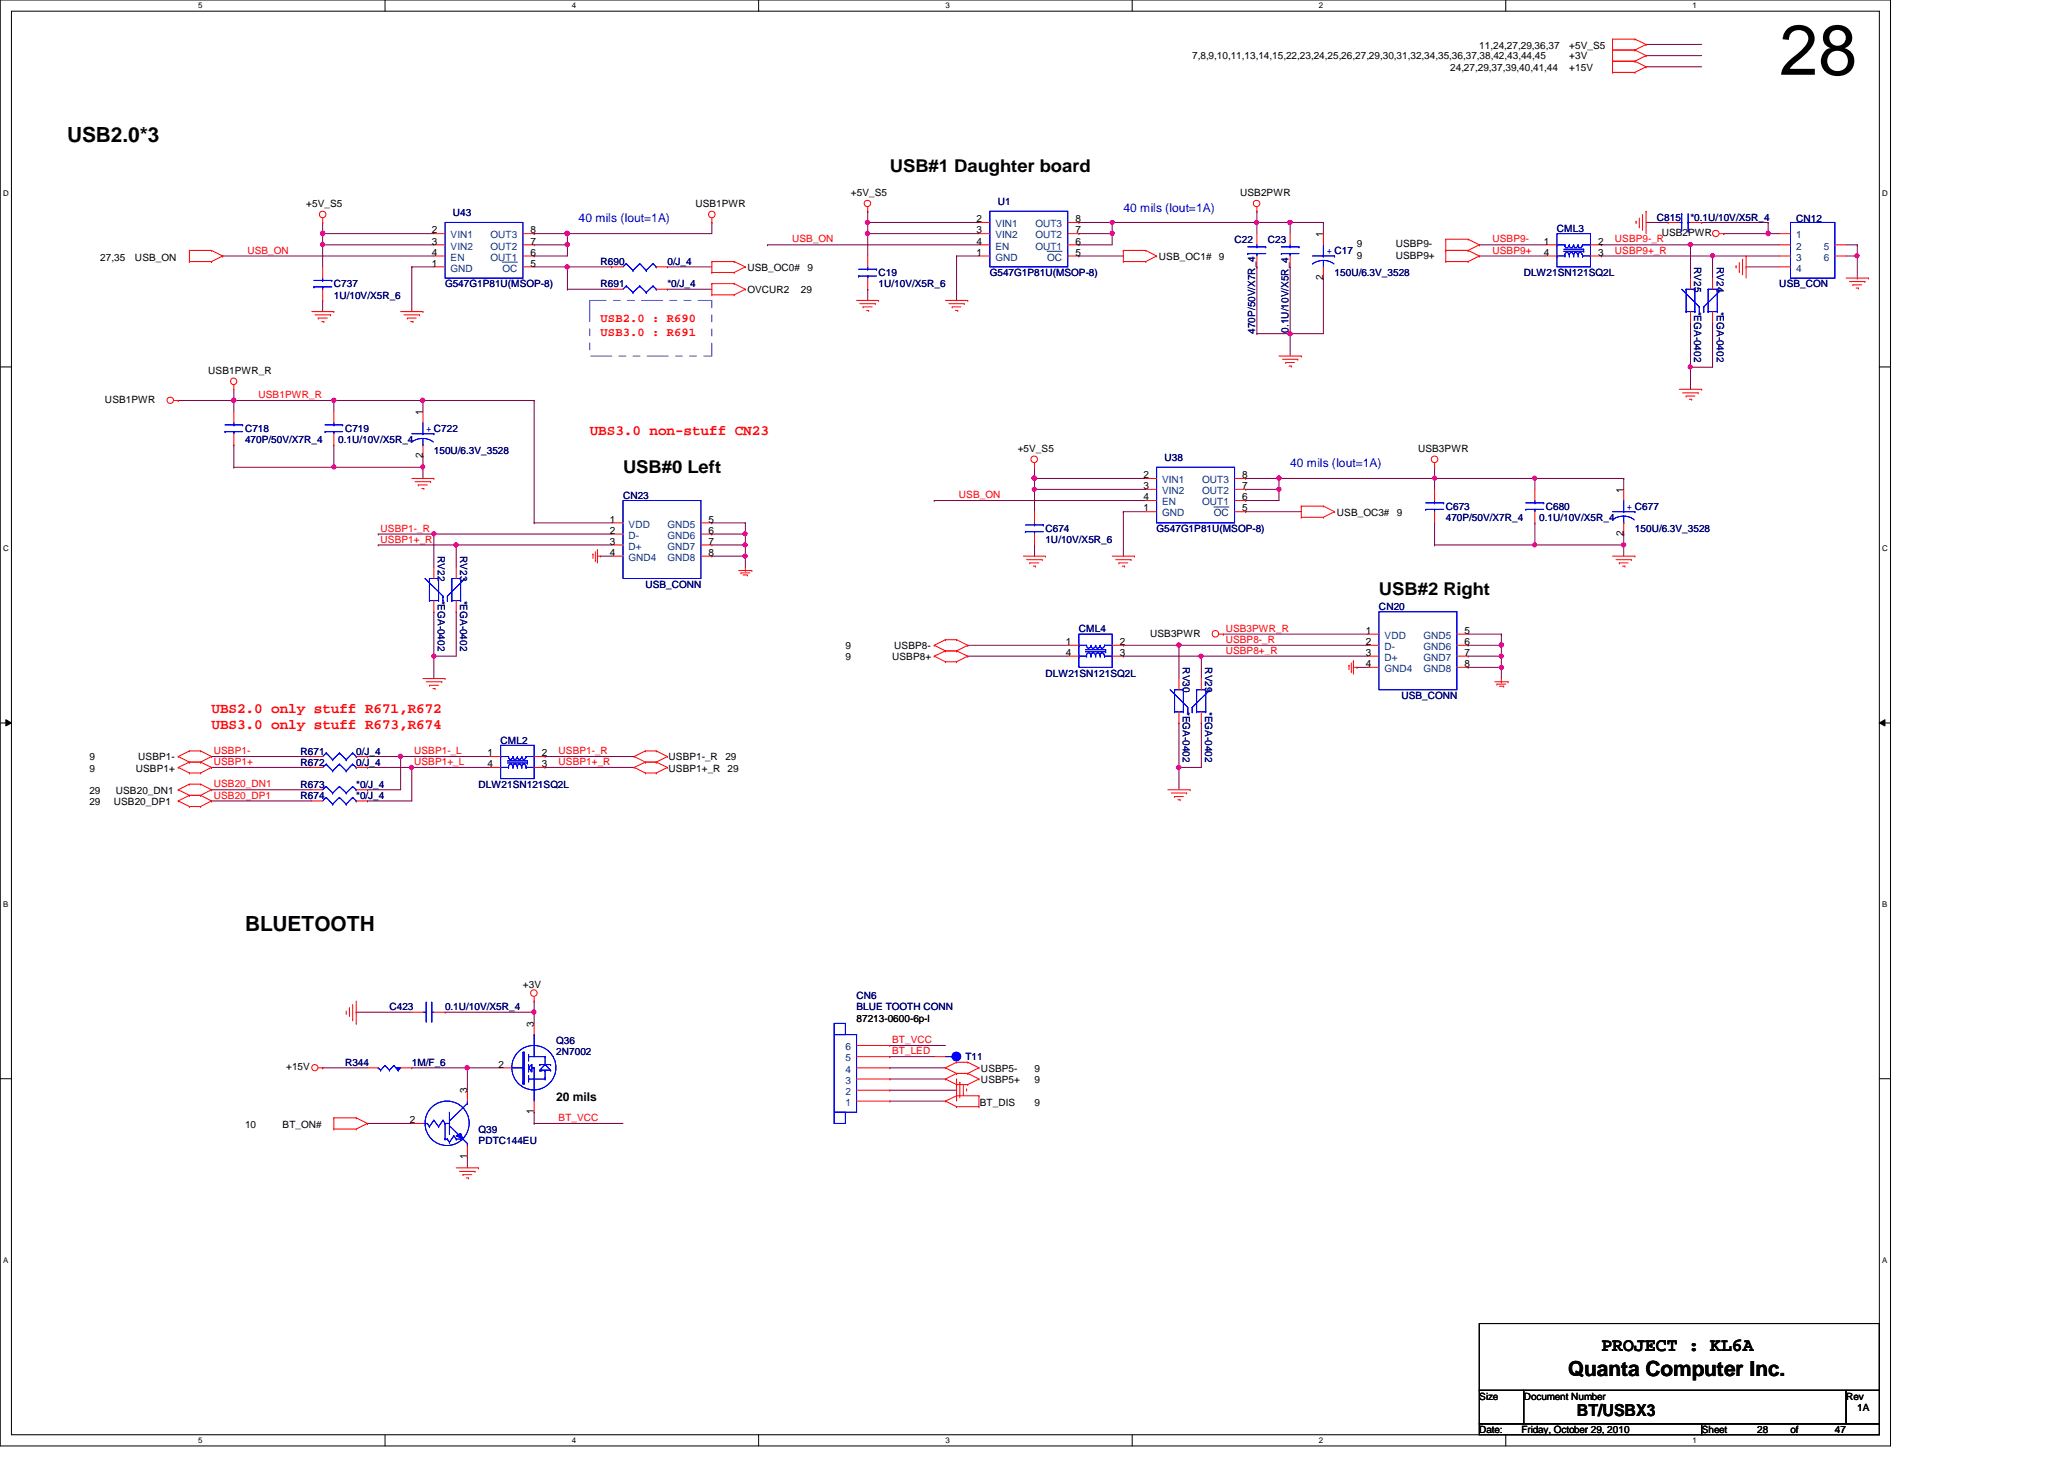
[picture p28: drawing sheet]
<svg xmlns="http://www.w3.org/2000/svg" width="297mm" height="210mm" viewBox="0 0 297 210" stroke-linecap="round" stroke-linejoin="round" font-family="sans-serif">
<defs><g id="words">
<text font-size="10.2" x="256.1" y="10.8">28</text>
<g font-size="3">
<text x="9.6" y="20.4">USB2.0*3</text>
<text x="35.3" y="134">BLUETOOTH</text>
<text x="225.7" y="198">Quanta Computer Inc.</text>
</g>
<text font-size="2.7" x="230.5" y="194.3">PROJECT : KL6A</text>
<g font-size="2.5">
<text x="128.1" y="24.8">USB#1 Daughter board</text>
<text x="89.7" y="68">USB#0 Left</text>
<text x="198.5" y="85.6">USB#2 Right</text>
</g>
<text font-size="2.4" x="226.9" y="203.7">BT/USBX3</text>
<g font-size="2.1" fill="#f00">
<text x="84.9" y="62.5">UBS3.0 non-stuff CN23</text>
<text x="30.4" y="102.5">UBS2.0 only stuff R671,R672</text>
<text x="30.4" y="104.9">UBS3.0 only stuff R673,R674</text>
</g>
<g font-size="1.7" fill="#00f">
<text x="83.3" y="32">40 mils (Iout=1A)</text>
<text x="161.7" y="30.4">40 mils (Iout=1A)</text>
<text x="185.7" y="67.2">40 mils (Iout=1A)</text>
</g>
<g font-size="1.7" fill="#f00">
<text x="86.4" y="46.3">USB2.0 : R690</text>
<text x="86.4" y="48.3">USB3.0 : R691</text>
</g>
<text font-size="1.7" x="80" y="158.5">20 mils</text>
<g font-size="1.4">
<text x="171.6" y="8.6">7,8,9,10,11,13,14,15,22,23,24,25,26,27,29,30,31,32,34,35,36,37,38,42,43,44,45</text>
<text x="208.7" y="10.2">24,27,29,37,39,40,41,44</text>
<text x="212.9" y="7">11,24,27,29,36,37</text>
<text x="225.8" y="10.2">+15V</text>
<text x="225.8" y="8.6">+3V</text>
<text x="225.8" y="7">+5V_S5</text>
<text x="44.1" y="29.8">+5V_S5</text>
<text x="100.1" y="29.8">USB1PWR</text>
<text x="122.5" y="28.2">+5V_S5</text>
<text x="178.5" y="28.2">USB2PWR</text>
<text x="62.1" y="33.6">2</text>
<text x="62.1" y="35.2">3</text>
<text x="76.4" y="33.6">8</text>
<text x="76.4" y="35.2">7</text>
<text x="140.5" y="35.2">4</text>
<text x="140.5" y="32">2</text>
<text x="140.5" y="33.6">3</text>
<text x="154.8" y="35.2">6</text>
<text x="154.8" y="32">8</text>
<text x="154.8" y="33.6">7</text>
<text x="190.4" y="34.1" transform="rotate(-90 190.4 34.1)">1</text>
<text x="195.3" y="35.6">9</text>
<text x="200.9" y="35.6">USBP9-</text>
<text x="222.2" y="35.2">1</text>
<text x="230" y="35.2">2</text>
<text x="239.1" y="34">USB2PWR</text>
<text x="14.4" y="37.5">27,35</text>
<text x="19.4" y="37.5">USB_ON</text>
<text x="62.1" y="38.4">1</text>
<text x="62.1" y="36.8">4</text>
<text x="76.4" y="38.4">5</text>
<text x="76.4" y="36.8">6</text>
<text x="107.6" y="39">USB_OC0#</text>
<text x="116.2" y="39">9</text>
<text x="140.5" y="36.8">1</text>
<text x="154.8" y="36.8">5</text>
<text x="166.8" y="37.4">USB_OC1#</text>
<text x="175.4" y="37.4">9</text>
<text x="190.4" y="40.3" transform="rotate(-90 190.4 40.3)">2</text>
<text x="195.3" y="37.2">9</text>
<text x="200.9" y="37.2">USBP9+</text>
<text x="222.2" y="36.8">4</text>
<text x="230" y="36.8">3</text>
<text x="107.6" y="42.2">OVCUR2</text>
<text x="115.3" y="42.2">29</text>
<text x="30" y="53.8">USB1PWR_R</text>
<text x="15.1" y="58">USB1PWR</text>
<text x="60.8" y="59.7" transform="rotate(-90 60.8 59.7)">1</text>
<text x="60.8" y="65.9" transform="rotate(-90 60.8 65.9)">2</text>
<text x="146.5" y="65.1">+5V_S5</text>
<text x="204.1" y="65.1">USB3PWR</text>
<text x="164.5" y="72">4</text>
<text x="164.5" y="68.8">2</text>
<text x="164.5" y="70.4">3</text>
<text x="178.8" y="72">6</text>
<text x="178.8" y="68.8">8</text>
<text x="178.8" y="70.4">7</text>
<text x="233.6" y="70.9" transform="rotate(-90 233.6 70.9)">1</text>
<text x="87.8" y="75.2">1</text>
<text x="87.8" y="76.8">2</text>
<text x="102" y="75.2">5</text>
<text x="102" y="76.8">6</text>
<text x="164.5" y="73.6">1</text>
<text x="178.8" y="73.6">5</text>
<text x="192.4" y="74.2">USB_OC3#</text>
<text x="201" y="74.2">9</text>
<text x="233.6" y="77.1" transform="rotate(-90 233.6 77.1)">2</text>
<text x="87.8" y="78.4">3</text>
<text x="87.8" y="80">4</text>
<text x="102" y="78.4">7</text>
<text x="102" y="80">8</text>
<text x="121.7" y="95">9</text>
<text x="121.7" y="93.4">9</text>
<text x="128.4" y="95">USBP8+</text>
<text x="128.7" y="93.4">USBP8-</text>
<text x="153.4" y="92.8">1</text>
<text x="153.4" y="94.4">4</text>
<text x="161.2" y="94.4">3</text>
<text x="161.2" y="92.8">2</text>
<text x="165.5" y="91.6">USB3PWR</text>
<text x="196.6" y="91.2">1</text>
<text x="196.6" y="92.8">2</text>
<text x="196.6" y="94.4">3</text>
<text x="196.6" y="96">4</text>
<text x="210.8" y="91.2">5</text>
<text x="210.8" y="92.8">6</text>
<text x="210.8" y="94.4">7</text>
<text x="210.8" y="96">8</text>
<text x="12.9" y="111">9</text>
<text x="12.9" y="109.4">9</text>
<text x="19.6" y="111">USBP1+</text>
<text x="19.9" y="109.4">USBP1-</text>
<text x="70.1" y="108.8">1</text>
<text x="70.1" y="110.4">4</text>
<text x="78" y="110.4">3</text>
<text x="78" y="108.8">2</text>
<text x="96.2" y="111">USBP1+_R 29</text>
<text x="96.2" y="109.4">USBP1-_R</text>
<text x="104.4" y="109.4">29</text>
<text x="12.9" y="114.2">29</text>
<text x="12.9" y="115.8">29</text>
<text x="16.4" y="115.8">USB20_DP1</text>
<text x="16.7" y="114.2">USB20_DN1</text>
<text x="75.3" y="142.2">+3V</text>
<text x="76.8" y="147.7" transform="rotate(-90 76.8 147.7)">3</text>
<text x="123.3" y="147">87213-0600-6p-l</text>
<text x="41.2" y="154">+15V</text>
<text x="71.8" y="153.6">2</text>
<text x="141.2" y="155.8">USBP5+</text>
<text x="141.2" y="154.2">USBP5-</text>
<text x="148.9" y="154.2">9</text>
<text x="148.9" y="155.8">9</text>
<text x="59" y="161.6">2</text>
<text x="67.2" y="157.3" transform="rotate(-90 67.2 157.3)">3</text>
<text x="76.8" y="160.3" transform="rotate(-90 76.8 160.3)">1</text>
<text x="141" y="159.1">BT_DIS</text>
<text x="148.9" y="159.1">9</text>
<text x="35.3" y="162.3">10</text>
<text x="40.7" y="162.3">BT_ON#</text>
<text x="67.2" y="166.8" transform="rotate(-90 67.2 166.8)">1</text>
<text x="212.9" y="201.4">Size</text>
<text x="219.3" y="201.4">Document Number</text>
<text x="265.7" y="201.4">Rev</text>
<text x="267.3" y="203">1A</text>
<text x="212.9" y="206.2">Date:</text>
<text x="218.9" y="206.2">Friday, October 29, 2010</text>
<text x="244.9" y="206.2">Sheet</text>
<text x="252.9" y="206.2">28</text>
<text x="257.7" y="206.2">of</text>
<text x="264.1" y="206.2">47</text>
</g>
<g font-size="1.4" fill="#000080">
<text x="143.6" y="29.5">U1</text>
<text x="65.2" y="31.1">U43</text>
<text x="177.7" y="35">C22</text>
<text x="182.5" y="35">C23</text>
<text x="224.1" y="33.4">CML3</text>
<text x="238.5" y="31.7">C815</text>
<text x="243.3" y="31.7">*0.1U/10V/X5R_4</text>
<text x="258.5" y="31.9">CN12</text>
<text x="48" y="41.4">C737</text>
<text x="64" y="41.4">G547G1P81U(MSOP-8)</text>
<text x="86.4" y="41.4">R691</text>
<text x="86.4" y="38.2">R690</text>
<text x="96.1" y="41.4">*0/J_4</text>
<text x="96.1" y="38.2">0/J_4</text>
<text x="126.4" y="39.8">C19</text>
<text x="126.4" y="41.4">1U/10V/X5R_6</text>
<text x="142.4" y="39.8">G547G1P81U(MSOP-8)</text>
<text x="192.1" y="39.8">150U/6.3V_3528</text>
<text x="219.3" y="39.8">DLW21SN121SQ2L</text>
<text x="243.8" y="38.4" transform="rotate(90 243.8 38.4)">RV25</text>
<text x="247.1" y="38.4" transform="rotate(90 247.1 38.4)">RV24</text>
<text x="256.1" y="41.4">USB_CON</text>
<text x="48" y="43">1U/10V/X5R_6</text>
<text x="185.4" y="47.8" transform="rotate(-90 185.4 47.8)">0.1U/10V/X5R_4</text>
<text x="243.8" y="44.8" transform="rotate(90 243.8 44.8)">*EGA-0402</text>
<text x="247.1" y="44.8" transform="rotate(90 247.1 44.8)">*EGA-0402</text>
<text x="180.6" y="48" transform="rotate(-90 180.6 48)">470P/50V/X7R_4</text>
<text x="35.3" y="62.2">C718</text>
<text x="35.3" y="63.8">470P/50V/X7R_4</text>
<text x="48.7" y="63.8">0.1U/10V/X5R_4</text>
<text x="49.7" y="62.2">C719</text>
<text x="62.4" y="65.4">150U/6.3V_3528</text>
<text x="89.7" y="71.8">CN23</text>
<text x="167.6" y="66.3">U38</text>
<text x="150.4" y="76.6">C674</text>
<text x="166.5" y="76.6">G547G1P81U(MSOP-8)</text>
<text x="208.1" y="73.4">C673</text>
<text x="208.1" y="75">470P/50V/X7R_4</text>
<text x="221.5" y="75">0.1U/10V/X5R_4</text>
<text x="222.5" y="73.4">C680</text>
<text x="235.3" y="76.6">150U/6.3V_3528</text>
<text x="63" y="80" transform="rotate(90 63 80)">RV22</text>
<text x="66.2" y="80" transform="rotate(90 66.2 80)">RV23</text>
<text x="150.4" y="78.2">1U/10V/X5R_6</text>
<text x="63" y="86.4" transform="rotate(90 63 86.4)">*EGA-0402</text>
<text x="66.2" y="86.4" transform="rotate(90 66.2 86.4)">*EGA-0402</text>
<text x="92.9" y="84.6">USB_CONN</text>
<text x="198.5" y="87.8">CN20</text>
<text x="155.3" y="91">CML4</text>
<text x="150.4" y="97.4">DLW21SN121SQ2L</text>
<text x="170.2" y="96" transform="rotate(90 170.2 96)">RV30</text>
<text x="173.4" y="96" transform="rotate(90 173.4 96)">RV29</text>
<text x="201.7" y="100.6">USB_CONN</text>
<text x="72" y="107">CML2</text>
<text x="170.2" y="102.4" transform="rotate(90 170.2 102.4)">*EGA-0402</text>
<text x="173.4" y="102.4" transform="rotate(90 173.4 102.4)">*EGA-0402</text>
<text x="43.3" y="108.6">R671</text>
<text x="43.3" y="110.2">R672</text>
<text x="43.3" y="113.4">R673</text>
<text x="51.3" y="108.6">0/J_4</text>
<text x="51.3" y="110.2">0/J_4</text>
<text x="51.3" y="113.4">*0/J_4</text>
<text x="68.9" y="113.4">DLW21SN121SQ2L</text>
<text x="43.3" y="115">R674</text>
<text x="51.3" y="115">*0/J_4</text>
<text x="123.3" y="143.8">CN6</text>
<text x="56" y="145.4">C423</text>
<text x="64" y="145.4">0.1U/10V/X5R_4</text>
<text x="123.3" y="145.4">BLUE TOOTH CONN</text>
<text x="49.7" y="153.4">R344</text>
<text x="59.3" y="153.4">1M/F_6</text>
<text x="80" y="150.2">Q36</text>
<text x="80" y="151.8">2N7002</text>
<text x="138.9" y="152.4">T11</text>
<text x="68.9" y="163">Q39</text>
<text x="68.9" y="164.6">PDTC144EU</text>
</g>
<g font-size="1.4" fill="#004080">
<text x="64.9" y="34.3">VIN1</text>
<text x="64.9" y="35.9">VIN2</text>
<text x="70.6" y="34.3">OUT3</text>
<text x="70.6" y="35.9">OUT2</text>
<text x="143.3" y="35.9">EN</text>
<text x="143.3" y="32.7">VIN1</text>
<text x="143.3" y="34.3">VIN2</text>
<text x="149" y="35.9">OUT1</text>
<text x="149" y="32.7">OUT3</text>
<text x="149" y="34.3">OUT2</text>
<text x="258.5" y="34.3">1</text>
<text x="258.5" y="35.9">2</text>
<text x="262.5" y="35.9">5</text>
<text x="64.9" y="39.1">GND</text>
<text x="64.9" y="37.5">EN</text>
<text x="70.6" y="37.5">OUT1</text>
<text x="72.3" y="39.1">OC</text>
<text x="143.3" y="37.5">GND</text>
<text x="150.7" y="37.5">OC</text>
<text x="258.5" y="37.5">3</text>
<text x="258.5" y="39.1">4</text>
<text x="262.5" y="37.5">6</text>
<text x="167.3" y="69.5">VIN1</text>
<text x="167.3" y="71.1">VIN2</text>
<text x="173" y="69.5">OUT3</text>
<text x="173" y="71.1">OUT2</text>
<text x="90.5" y="75.9">VDD</text>
<text x="90.5" y="77.5">D-</text>
<text x="96.1" y="75.9">GND5</text>
<text x="96.1" y="77.5">GND6</text>
<text x="167.3" y="74.3">GND</text>
<text x="167.3" y="72.7">EN</text>
<text x="173" y="72.7">OUT1</text>
<text x="174.7" y="74.3">OC</text>
<text x="90.5" y="79.1">D+</text>
<text x="90.5" y="80.7">GND4</text>
<text x="96.1" y="79.1">GND7</text>
<text x="96.1" y="80.7">GND8</text>
<text x="199.3" y="91.9">VDD</text>
<text x="199.3" y="93.5">D-</text>
<text x="199.3" y="95.1">D+</text>
<text x="204.8" y="91.9">GND5</text>
<text x="204.8" y="93.5">GND6</text>
<text x="204.8" y="95.1">GND7</text>
<text x="199.3" y="96.7">GND4</text>
<text x="204.8" y="96.7">GND8</text>
<text x="121.7" y="155.9">3</text>
<text x="121.7" y="154.3">4</text>
<text x="121.7" y="152.7">5</text>
<text x="121.7" y="151.1">6</text>
<text x="121.7" y="159.1">1</text>
<text x="121.7" y="157.5">2</text>
</g>
<g font-size="1.4" fill="#f00">
<text x="114" y="34.9">USB_ON</text>
<text x="214.8" y="34.9">USBP9-</text>
<text x="232.4" y="34.9">USBP9-_R</text>
<text x="35.6" y="36.5">USB_ON</text>
<text x="214.8" y="36.5">USBP9+</text>
<text x="232.4" y="36.5">USBP9+_R</text>
<text x="37.2" y="57.3">USB1PWR_R</text>
<text x="138" y="71.7">USB_ON</text>
<text x="54.8" y="76.5">USBP1-_R</text>
<text x="54.8" y="78.1">USBP1+_R</text>
<text x="176.4" y="94.1">USBP8+_R</text>
<text x="176.4" y="92.5">USBP8-_R</text>
<text x="176.4" y="90.9">USB3PWR_R</text>
<text x="30.8" y="110.1">USBP1+</text>
<text x="30.8" y="108.5">USBP1-</text>
<text x="30.8" y="113.3">USB20_DN1</text>
<text x="59.6" y="110.1">USBP1+_L</text>
<text x="59.6" y="108.5">USBP1-_L</text>
<text x="80.4" y="108.5">USBP1-_R</text>
<text x="80.4" y="110.1">USBP1+_R</text>
<text x="30.8" y="114.9">USB20_DP1</text>
<text x="128.4" y="150.1">BT_VCC</text>
<text x="128.4" y="151.7">BT_LED</text>
<text x="80.4" y="161.3">BT_VCC</text>
</g>
<g font-size="1.4" fill="#00f">
<text x="191" y="36.6">+ C17</text>
<text x="61.3" y="62.1">+ C722</text>
<text x="234.1" y="73.4">+ C677</text>
</g>
<g font-size="1.1">
<text x="28.5" y="1.1">5</text>
<text x="82.3" y="1.1">4</text>
<text x="136.1" y="1.1">3</text>
<text x="189.8" y="1.1">2</text>
<text x="243.6" y="1.1">1</text>
<text x=".5" y="28.2">D</text>
<text x="270.9" y="28.2">D</text>
<text x=".5" y="79.3">C</text>
<text x="270.9" y="79.3">C</text>
<text x=".5" y="130.6">B</text>
<text x="270.9" y="130.6">B</text>
<text x=".5" y="181.7">A</text>
<text x="270.9" y="181.7">A</text>
<text x="28.5" y="207.6">5</text>
<text x="82.3" y="207.6">4</text>
<text x="136.1" y="207.6">3</text>
<text x="189.8" y="207.6">2</text>
<text x="243.6" y="207.6">1</text>
</g>
</g></defs>
<path d="M0 0h272.1v208h-272.1zM1.6 1.6h268.9v204.8h-268.9z" fill="none" stroke="#000" stroke-width=".14"/>
<g fill="#fff">
<path d="M28.5 .2h.6v1.2h-.6z"/>
<path d="M28.5 206.6h.6v1.2h-.6z"/>
</g>
<path d="M55.4 0v1.6M55.4 206.4v1.6" fill="none" stroke="#000" stroke-width=".14"/>
<g fill="#fff">
<path d="M82.3 .2h.6v1.2h-.6z"/>
<path d="M82.3 206.6h.6v1.2h-.6z"/>
</g>
<path d="M109.2 0v1.6M109.2 206.4v1.6" fill="none" stroke="#000" stroke-width=".14"/>
<g fill="#fff">
<path d="M136.1 .2h.5v1.2h-.5z"/>
<path d="M136.1 206.6h.5v1.2h-.5z"/>
</g>
<path d="M162.9 0v1.6M162.9 206.4v1.6" fill="none" stroke="#000" stroke-width=".14"/>
<g fill="#fff">
<path d="M189.8 .2h.6v1.2h-.6z"/>
<path d="M189.8 206.6h.6v1.2h-.6z"/>
</g>
<path d="M216.7 0v1.6M216.7 206.4v1.6" fill="none" stroke="#000" stroke-width=".14"/>
<g fill="#fff">
<path d="M243.6 .2h.6v1.2h-.6z"/>
<path d="M243.6 206.6h.6v1.2h-.6z"/>
<path d="M.5 27.2h.7v1.2h-.7z"/>
<path d="M270.9 27.2h.7v1.2h-.7z"/>
<path d="M.5 78.4h.7v1.1h-.7z"/>
<path d="M270.9 78.4h.7v1.1h-.7z"/>
</g>
<path d="M0 52.8h1.6M270.5 52.8h1.6" fill="none" stroke="#000" stroke-width=".14"/>
<g fill="#fff">
<path d="M.5 129.6h.7v1.2h-.7z"/>
<path d="M270.9 129.6h.7v1.2h-.7z"/>
</g>
<path d="M0 104h1.6M.8 103.5l.8 .5-.8 .4zM270.5 104l.8-.5v.9zM270.5 104h1.6" fill="none" stroke="#000" stroke-width=".14"/>
<path d="M.8 103.5l.8 .5-.8 .4zM270.5 104l.8-.5v.9z" fill="#000"/>
<g fill="#fff">
<path d="M.5 180.8h.7v1.1h-.7z"/>
<path d="M270.9 180.8h.7v1.1h-.7z"/>
</g>
<path d="M0 155.2h1.6M270.5 155.2h1.6" fill="none" stroke="#000" stroke-width=".14"/>
<path d="M134.4 72h.1M134.4 72h30.5M184.1 68.8h.1M184.1 68.8v1.6" fill="none" stroke="#800040" stroke-width=".14"/>
<circle cx="184.1" cy="68.8" r=".3" fill="#f0f"/>
<circle cx="184.1" cy="68.8" r=".3" fill="none" stroke="#f0f" stroke-width=".14"/>
<path d="M148.9 68.8h.1M148.9 68.8v1.6" fill="none" stroke="#800040" stroke-width=".14"/>
<circle cx="148.8" cy="68.8" r=".3" fill="#f0f"/>
<circle cx="148.8" cy="68.8" r=".3" fill="none" stroke="#f0f" stroke-width=".14"/>
<path d="M184.1 68.8h.1M184.1 68.8h22.4" fill="none" stroke="#800040" stroke-width=".14"/>
<circle cx="184.1" cy="68.8" r=".3" fill="#f0f"/>
<circle cx="184.1" cy="68.8" r=".3" fill="none" stroke="#f0f" stroke-width=".14"/>
<path d="M179.3 73.6h.1M179.3 73.6h8M184.1 70.4h.1M184.1 70.4v1.6" fill="none" stroke="#800040" stroke-width=".14"/>
<circle cx="184.1" cy="70.4" r=".3" fill="#f0f"/>
<circle cx="184.1" cy="70.4" r=".3" fill="none" stroke="#f0f" stroke-width=".14"/>
<path d="M148.9 67.2h.1M148.9 67.2v1.6" fill="none" stroke="#800040" stroke-width=".14"/>
<circle cx="148.8" cy="68.8" r=".3" fill="#f0f"/>
<circle cx="148.8" cy="68.8" r=".3" fill="none" stroke="#f0f" stroke-width=".14"/>
<path d="M148.9 70.4h.1M148.9 68.8h.1M148.9 70.4v3.2M148.9 68.8h16" fill="none" stroke="#800040" stroke-width=".14"/>
<circle cx="148.8" cy="68.8" r=".3" fill="#f0f"/>
<circle cx="148.8" cy="68.8" r=".3" fill="none" stroke="#f0f" stroke-width=".14"/>
<path d="M148.9 70.4h.1M148.9 70.4h16M161.7 73.6h.1M161.7 73.6h3.2M179.3 70.4h.1M179.3 72h.1M179.3 70.4h4.8M179.3 72h4.8" fill="none" stroke="#800040" stroke-width=".14"/>
<circle cx="148.8" cy="70.4" r=".3" fill="#f0f"/>
<circle cx="148.8" cy="70.4" r=".3" fill="none" stroke="#f0f" stroke-width=".14"/>
<path d="M148.9 78.4h.1M148.9 78.4v1.6M161.7 73.6h.1M161.7 73.6v6.4M206.5 67.2h.1M206.5 67.2v1.6M216.1 92.8h.1M216.1 92.8v1.6" fill="none" stroke="#800040" stroke-width=".14"/>
<circle cx="216.1" cy="92.8" r=".3" fill="#f0f"/>
<circle cx="216.1" cy="92.8" r=".3" fill="none" stroke="#f0f" stroke-width=".14"/>
<path d="M216.1 94.4h.1M216.1 94.4v1.6" fill="none" stroke="#800040" stroke-width=".14"/>
<circle cx="216.1" cy="94.4" r=".3" fill="#f0f"/>
<circle cx="216.1" cy="94.4" r=".3" fill="none" stroke="#f0f" stroke-width=".14"/>
<path d="M81.7 33.6h.1M81.7 33.6h20.7" fill="none" stroke="#800040" stroke-width=".14"/>
<circle cx="81.6" cy="33.6" r=".32" fill="#f0f"/>
<circle cx="81.6" cy="33.6" r=".32" fill="none" stroke="#f0f" stroke-width=".14"/>
<path d="M46.4 35.2h.1M46.4 35.2v3.2M59.3 38.4h.1M59.3 38.4v6.4M81.7 35.2h.1M81.7 35.2v1.6" fill="none" stroke="#800040" stroke-width=".14"/>
<circle cx="81.6" cy="35.2" r=".31" fill="#f0f"/>
<circle cx="81.6" cy="35.2" r=".31" fill="none" stroke="#f0f" stroke-width=".14"/>
<path d="M46.4 33.6h.1M46.4 33.6v1.6" fill="none" stroke="#800040" stroke-width=".14"/>
<circle cx="46.4" cy="33.6" r=".31" fill="#f0f"/>
<circle cx="46.4" cy="33.6" r=".31" fill="none" stroke="#f0f" stroke-width=".14"/>
<path d="M81.7 33.6h.1M81.7 33.6v1.6" fill="none" stroke="#800040" stroke-width=".14"/>
<circle cx="81.6" cy="33.6" r=".32" fill="#f0f"/>
<circle cx="81.6" cy="33.6" r=".32" fill="none" stroke="#f0f" stroke-width=".14"/>
<path d="M46.4 35.2h.1M46.4 35.2h16M76.9 33.6h.1M76.9 33.6h4.8" fill="none" stroke="#800040" stroke-width=".14"/>
<circle cx="46.4" cy="35.2" r=".3" fill="#f0f"/>
<circle cx="46.4" cy="35.2" r=".3" fill="none" stroke="#f0f" stroke-width=".14"/>
<path d="M46.4 33.6h.1M46.4 33.6h16M59.3 38.4h.1M59.3 38.4h3.1M76.9 36.8h.1M76.9 35.2h.1M76.9 36.8h4.8M76.9 35.2h4.8" fill="none" stroke="#800040" stroke-width=".14"/>
<circle cx="46.4" cy="33.6" r=".31" fill="#f0f"/>
<circle cx="46.4" cy="33.6" r=".31" fill="none" stroke="#f0f" stroke-width=".14"/>
<path d="M46.4 32h.1M46.4 32v1.6M46.4 43.2h.1M46.4 43.2v1.6" fill="none" stroke="#800040" stroke-width=".14"/>
<circle cx="46.4" cy="33.6" r=".31" fill="#f0f"/>
<circle cx="46.4" cy="33.6" r=".31" fill="none" stroke="#f0f" stroke-width=".14"/>
<path d="M32 36.8h.1M32 36.8h30.4M60.9 57.6h.1M60.9 57.6v1.6M107.3 78.4h.1M107.3 78.4v1.6" fill="none" stroke="#800040" stroke-width=".14"/>
<circle cx="107.2" cy="78.4" r=".3" fill="#f0f"/>
<circle cx="107.2" cy="78.4" r=".3" fill="none" stroke="#f0f" stroke-width=".14"/>
<path d="M48 67.2h.1M48 67.2h12.9" fill="none" stroke="#800040" stroke-width=".14"/>
<circle cx="60.8" cy="67.2" r=".3" fill="#f0f"/>
<circle cx="60.8" cy="67.2" r=".3" fill="none" stroke="#f0f" stroke-width=".14"/>
<circle cx="48" cy="67.2" r=".3" fill="#f0f"/>
<circle cx="48" cy="67.2" r=".3" fill="none" stroke="#f0f" stroke-width=".14"/>
<path d="M65.7 78.4h.1M65.7 78.4h22.3" fill="none" stroke="#800040" stroke-width=".14"/>
<circle cx="65.6" cy="78.4" r=".31" fill="#f0f"/>
<circle cx="65.6" cy="78.4" r=".31" fill="none" stroke="#f0f" stroke-width=".14"/>
<path d="M62.4 76.8h.1M62.4 76.8h25.6" fill="none" stroke="#800040" stroke-width=".14"/>
<circle cx="62.4" cy="76.8" r=".3" fill="#f0f"/>
<circle cx="62.4" cy="76.8" r=".3" fill="none" stroke="#f0f" stroke-width=".14"/>
<path d="M107.3 76.8h.1M107.3 76.8v1.6" fill="none" stroke="#800040" stroke-width=".14"/>
<circle cx="107.2" cy="76.8" r=".3" fill="#f0f"/>
<circle cx="107.2" cy="76.8" r=".3" fill="none" stroke="#f0f" stroke-width=".14"/>
<path d="M107.3 80h.1M107.3 80v1.6" fill="none" stroke="#800040" stroke-width=".14"/>
<circle cx="107.2" cy="80" r=".3" fill="#f0f"/>
<circle cx="107.2" cy="80" r=".3" fill="none" stroke="#f0f" stroke-width=".14"/>
<g fill="none" stroke="#800040" stroke-width=".14">
<path d="M33.7 57.6h.1M33.7 57.6h14.3M48 57.6h.1M48 57.6v1.6M76.9 57.6h.1M76.9 57.6v17.6M48 64h.1M48 64v3.2M102.4 75.2h.1M102.4 78.4h.1M102.4 75.2h4.9M102.4 78.4h4.9"/>
<path d="M102.4 80h.1M102.4 80h4.9"/>
</g>
<circle cx="48" cy="57.6" r=".31" fill="#f0f"/>
<circle cx="48" cy="57.6" r=".31" fill="none" stroke="#f0f" stroke-width=".14"/>
<circle cx="33.6" cy="57.6" r=".32" fill="#f0f"/>
<circle cx="33.6" cy="57.6" r=".32" fill="none" stroke="#f0f" stroke-width=".14"/>
<path d="M33.7 57.6h.1M33.7 57.6v1.6M48 57.6h.1M48 57.6h12.9M33.7 67.2h.1M33.7 64h.1M33.7 64v3.2M33.7 67.2h14.3" fill="none" stroke="#800040" stroke-width=".14"/>
<circle cx="60.8" cy="57.6" r=".31" fill="#f0f"/>
<circle cx="60.8" cy="57.6" r=".31" fill="none" stroke="#f0f" stroke-width=".14"/>
<g fill="none" stroke="#800040" stroke-width=".14">
<path d="M124.9 33.6h.1M124.9 33.6v3.2M137.7 36.8h.1M137.7 36.8h3.2M137.7 36.8v6.4M160.1 33.6h.1M160.1 33.6v1.6M60.9 57.6h.1M60.9 57.6h16M60.9 65.6h.1M60.9 67.2h.1M60.9 65.6v3.2"/>
<path d="M86.4 80h.1M86.4 80h1.6"/>
</g>
<circle cx="160" cy="33.6" r=".31" fill="#f0f"/>
<circle cx="160" cy="33.6" r=".31" fill="none" stroke="#f0f" stroke-width=".14"/>
<path d="M124.9 32h.1M124.9 32v1.6" fill="none" stroke="#800040" stroke-width=".14"/>
<circle cx="124.8" cy="32" r=".3" fill="#f0f"/>
<circle cx="124.8" cy="32" r=".3" fill="none" stroke="#f0f" stroke-width=".14"/>
<path d="M124.9 33.6h.1M124.9 33.6h16M155.3 36.8h.1M155.3 36.8h6.4M160.1 32h.1M160.1 32v1.6" fill="none" stroke="#800040" stroke-width=".14"/>
<circle cx="124.8" cy="33.6" r=".31" fill="#f0f"/>
<circle cx="124.8" cy="33.6" r=".31" fill="none" stroke="#f0f" stroke-width=".14"/>
<path d="M124.9 32h.1M124.9 30.4h.1M124.9 32h16M124.9 30.4v1.6M155.3 35.2h.1M155.3 33.6h.1M155.3 35.2h4.8M155.3 33.6h4.8M124.9 41.6h.1M124.9 41.6v1.6" fill="none" stroke="#800040" stroke-width=".14"/>
<circle cx="124.8" cy="32" r=".3" fill="#f0f"/>
<circle cx="124.8" cy="32" r=".3" fill="none" stroke="#f0f" stroke-width=".14"/>
<path d="M110.4 35.2h.1M110.4 35.2h30.5M251.3 38.4h.1M251.3 38.4h4.8M254.5 33.6h.1M254.5 33.6h1.6" fill="none" stroke="#800040" stroke-width=".14"/>
<circle cx="254.5" cy="33.6" r=".31" fill="#f0f"/>
<circle cx="254.5" cy="33.6" r=".31" fill="none" stroke="#f0f" stroke-width=".14"/>
<path d="M243.3 35.2h.1M243.3 35.2h12.8" fill="none" stroke="#800040" stroke-width=".14"/>
<circle cx="243.2" cy="35.2" r=".3" fill="#f0f"/>
<circle cx="243.2" cy="35.2" r=".3" fill="none" stroke="#f0f" stroke-width=".14"/>
<path d="M246.5 36.8h.1M246.5 36.8h9.6" fill="none" stroke="#800040" stroke-width=".14"/>
<circle cx="246.5" cy="36.8" r=".3" fill="#f0f"/>
<circle cx="246.5" cy="36.8" r=".3" fill="none" stroke="#f0f" stroke-width=".14"/>
<path d="M172.9 94.4h.1M172.9 94.4h24" fill="none" stroke="#800040" stroke-width=".14"/>
<circle cx="172.8" cy="94.4" r=".3" fill="#f0f"/>
<circle cx="172.8" cy="94.4" r=".3" fill="none" stroke="#f0f" stroke-width=".14"/>
<path d="M220.9 78.4h.1M220.9 78.4h12.8" fill="none" stroke="#800040" stroke-width=".14"/>
<circle cx="233.7" cy="78.4" r=".31" fill="#f0f"/>
<circle cx="233.7" cy="78.4" r=".31" fill="none" stroke="#f0f" stroke-width=".14"/>
<circle cx="220.9" cy="78.4" r=".3" fill="#f0f"/>
<circle cx="220.9" cy="78.4" r=".3" fill="none" stroke="#f0f" stroke-width=".14"/>
<path d="M233.7 68.8h.1M233.7 68.8v1.6M169.7 92.8h.1M169.7 92.8h27.2M216.1 96h.1M216.1 96v1.6" fill="none" stroke="#800040" stroke-width=".14"/>
<circle cx="169.7" cy="92.8" r=".31" fill="#f0f"/>
<circle cx="169.7" cy="92.8" r=".31" fill="none" stroke="#f0f" stroke-width=".14"/>
<path d="M139.3 92.8h.1M139.3 94.4h.1M139.3 92.8h14.4M139.3 94.4h14.4M211.3 94.4h.1M211.3 92.8h.1M211.3 94.4h4.8M216.1 91.2h.1M216.1 91.2v1.6h-4.8" fill="none" stroke="#800040" stroke-width=".14"/>
<circle cx="216.1" cy="92.8" r=".3" fill="#f0f"/>
<circle cx="216.1" cy="92.8" r=".3" fill="none" stroke="#f0f" stroke-width=".14"/>
<path d="M220.9 75.2h.1M220.9 75.2v3.2M211.3 96h.1M211.3 96h4.8" fill="none" stroke="#800040" stroke-width=".14"/>
<circle cx="216.1" cy="96" r=".3" fill="#f0f"/>
<circle cx="216.1" cy="96" r=".3" fill="none" stroke="#f0f" stroke-width=".14"/>
<path d="M206.5 68.8h.1M206.5 68.8h14.4" fill="none" stroke="#800040" stroke-width=".14"/>
<circle cx="220.9" cy="68.8" r=".3" fill="#f0f"/>
<circle cx="220.9" cy="68.8" r=".3" fill="none" stroke="#f0f" stroke-width=".14"/>
<circle cx="206.5" cy="68.8" r=".3" fill="#f0f"/>
<circle cx="206.5" cy="68.8" r=".3" fill="none" stroke="#f0f" stroke-width=".14"/>
<g fill="none" stroke="#800040" stroke-width=".14">
<path d="M180.9 32h.1M180.9 32h4.8M179.3 68.8h.1M179.3 68.8h4.8M206.5 75.2h.1M206.5 78.4h.1M206.5 68.8h.1M206.5 68.8v1.6M206.5 75.2v3.2M206.5 78.4h14.4M220.9 68.8h.1M220.9 68.8v1.6"/>
<path d="M220.9 68.8h12.8M233.7 76.8h.1M233.7 78.4h.1M233.7 76.8v3.2M195.3 96h.1M195.3 96h1.6"/>
</g>
<circle cx="185.7" cy="32" r=".31" fill="#f0f"/>
<circle cx="185.7" cy="32" r=".31" fill="none" stroke="#f0f" stroke-width=".14"/>
<circle cx="180.8" cy="32" r=".3" fill="#f0f"/>
<circle cx="180.8" cy="32" r=".3" fill="none" stroke="#f0f" stroke-width=".14"/>
<g fill="none" stroke="#800040" stroke-width=".14">
<path d="M236.9 9.6h.1M236.9 8h.1M236.9 6.4h.1M236.9 9.6h8M236.9 8h8M236.9 6.4h8M180.9 32h.1M180.9 32v1.6M46.4 153.6h.1M46.4 153.6h6.5M59.3 153.6h.1M59.3 153.6h8"/>
<path d="M64 145.6h.1M64 145.6h12.9M67.3 153.6h.1M67.3 153.6v3.2M76.9 145.6h.1M76.9 145.6v1.6M128.1 150.4h.1M128.1 150.4h8M52.9 161.6h.1M52.9 161.6h6.4M67.3 166.4h.1M67.3 166.4v1.6"/>
<path d="M76.9 161.6h.1M76.9 161.6h12.8"/>
</g>
<circle cx="76.8" cy="145.6" r=".31" fill="#f0f"/>
<circle cx="76.8" cy="145.6" r=".31" fill="none" stroke="#f0f" stroke-width=".14"/>
<path d="M51.3 145.6h.1M51.3 145.6h8M67.3 153.6h.1M67.3 153.6h4.7" fill="none" stroke="#800040" stroke-width=".14"/>
<circle cx="67.2" cy="153.6" r=".31" fill="#f0f"/>
<circle cx="67.2" cy="153.6" r=".31" fill="none" stroke="#f0f" stroke-width=".14"/>
<g fill="none" stroke="#800040" stroke-width=".14">
<path d="M102.4 32h.1M102.4 32v1.6M25.7 57.6h.1M25.7 57.6h8M65.7 78.4h.1M65.7 78.4v3.2M76.9 75.2h.1M76.9 75.2h11.1M102.4 76.8h.1M107.3 75.2h.1M107.3 75.2v1.6h-4.9M62.4 94.4h.1"/>
<path d="M65.7 88h.1M65.7 88v6.4h-3.3M176.1 91.2h.1M176.1 91.2h20.8M211.3 91.2h4.8M216.1 91.2h.1M76.9 144h.1M76.9 144v1.6M128.1 158.4h.1M128.1 156.8h.1M128.1 155.2h.1M128.1 152h.1"/>
<path d="M128.1 153.6h.1M128.1 158.4h8M128.1 156.8h9.6M128.1 155.2h8M128.1 152h6.3M128.1 153.6h8M76.9 160h.1M76.9 160v1.6"/>
</g>
<circle cx="62.4" cy="94.4" r=".3" fill="#f0f"/>
<circle cx="62.4" cy="94.4" r=".3" fill="none" stroke="#f0f" stroke-width=".14"/>
<g fill="none" stroke="#800040" stroke-width=".14">
<path d="M246.5 36.8h.1M246.5 36.8v3.2M243.3 52.8h.1M246.5 46.4h.1M246.5 46.4v6.4h-3.2M54.4 78.4h.1M54.4 76.8h.1M54.4 78.4h11.3M54.4 76.8h8M62.4 76.8h.1M62.4 76.8v4.8M62.4 94.4h.1"/>
<path d="M62.4 88h.1M62.4 88v9.6"/>
</g>
<circle cx="243.2" cy="52.8" r=".3" fill="#f0f"/>
<circle cx="243.2" cy="52.8" r=".3" fill="none" stroke="#f0f" stroke-width=".14"/>
<path d="M230.5 35.2h.1M230.5 35.2h12.8M243.3 35.2h.1M243.3 35.2v4.8M243.3 52.8h.1M243.3 46.4h.1M243.3 46.4v9.6M169.7 104h.1M169.7 110.4h.1M169.7 104v9.6M169.7 110.4h3.2" fill="none" stroke="#800040" stroke-width=".14"/>
<circle cx="169.7" cy="110.4" r=".31" fill="#f0f"/>
<circle cx="169.7" cy="110.4" r=".31" fill="none" stroke="#f0f" stroke-width=".14"/>
<path d="M212.9 35.2h.1M212.9 36.8h.1M212.9 35.2h9.6M212.9 36.8h9.6M185.7 48h.1M185.7 48h4.8M169.7 92.8h.1M169.7 92.8v4.8M172.9 94.4h.1M172.9 94.4v3.2M172.9 104h.1M172.9 104v6.4" fill="none" stroke="#800040" stroke-width=".14"/>
<circle cx="185.7" cy="48" r=".31" fill="#f0f"/>
<circle cx="185.7" cy="48" r=".31" fill="none" stroke="#f0f" stroke-width=".14"/>
<g fill="none" stroke="#800040" stroke-width=".14">
<path d="M155.3 32h.1M155.3 32h25.6M160.1 32h.1M180.9 38.4h.1M180.9 38.4v9.6M185.7 32h.1M185.7 38.4h.1M185.7 32v1.6M185.7 38.4v12.8M185.7 32h4.8M190.5 32h.1M190.5 32v1.6"/>
<path d="M230.5 36.8h.1M230.5 36.8h16M180.9 48h.1M180.9 48h4.8M185.7 48h.1M190.5 40h.1M190.5 40v8M161.7 92.8h.1M161.7 94.4h.1M161.7 92.8h8M161.7 94.4h11.2"/>
</g>
<circle cx="160.1" cy="32" r=".3" fill="#f0f"/>
<circle cx="160.1" cy="32" r=".3" fill="none" stroke="#f0f" stroke-width=".14"/>
<path d="M180.9 30.4h.1M180.9 30.4v1.6M265.7 35.2h1.6M265.7 36.8h1.6M267.3 35.2h.1M267.3 36.8h.1M267.3 35.2v1.6" fill="none" stroke="#800040" stroke-width=".14"/>
<circle cx="267.2" cy="36.8" r=".3" fill="#f0f"/>
<circle cx="267.2" cy="36.8" r=".3" fill="none" stroke="#f0f" stroke-width=".14"/>
<path d="M267.3 36.8v3.2M267.3 40h.1M59.3 110.4h.1M59.3 110.4h11.1" fill="none" stroke="#800040" stroke-width=".14"/>
<circle cx="59.2" cy="110.4" r=".3" fill="#f0f"/>
<circle cx="59.2" cy="110.4" r=".3" fill="none" stroke="#f0f" stroke-width=".14"/>
<g fill="none" stroke="#800040" stroke-width=".14">
<path d="M30.4 110.4h.1M30.4 108.8h.1M30.4 113.6h.1M30.4 115.2h.1M30.4 110.4h14.5M30.4 108.8h14.5M30.4 113.6h14.5M30.4 115.2h14.5M52.9 110.4h.1M52.9 113.6h.1M52.9 108.8h.1M52.9 115.2h.1"/>
<path d="M52.9 110.4h6.4M52.9 108.8h17.5M57.7 108.8h.1M57.7 108.8v4.8h-4.8M59.3 110.4h.1M59.3 110.4v4.8h-6.4"/>
</g>
<circle cx="57.6" cy="108.8" r=".31" fill="#f0f"/>
<circle cx="57.6" cy="108.8" r=".31" fill="none" stroke="#f0f" stroke-width=".14"/>
<g fill="none" stroke="#800040" stroke-width=".14">
<path d="M81.7 38.4h.1M81.7 38.4v3.2M236.9 32h3.2M240.1 32h.1M244.9 32h.1M244.9 32h9.6M248.1 33.6h.1M254.5 32h.1M254.5 32v1.6h-6.4M33.7 57.6h.1M33.7 56v1.6M78.4 108.8h.1"/>
<path d="M78.4 110.4h.1M78.4 108.8h12.9M78.4 110.4h12.9"/>
</g>
<circle cx="81.6" cy="38.4" r=".31" fill="#f0f"/>
<circle cx="81.6" cy="38.4" r=".31" fill="none" stroke="#f0f" stroke-width=".14"/>
<path d="M76.9 38.4h11.1M81.7 38.4h.1M88 38.4h.1M96.1 38.4h.1M96.1 38.4h6.3M81.7 41.6h.1M81.7 41.6h6.3M96.1 41.6h.1M96.1 41.6h6.3" fill="none" stroke="#800040" stroke-width=".14"/>
<g fill="none" stroke="#f00" stroke-width=".14">
<path d="M232.1 10.4h.1M232.1 8.8h.1M232.1 7.2h.1M232.1 5.6h.1M232.1 8.8h3.2M232.1 10.4h3.2M232.1 5.6v4.8M232.1 7.2h3.2M232.1 5.6h3.2M235.3 8.8h.1M235.3 10.4h.1M235.3 7.2h.1"/>
<path d="M235.3 5.6h.1M235.3 8.8l1.6 .8M235.3 7.2l1.6 .8M235.3 5.6l1.6 .8M236.9 9.6h.1M236.9 8h.1M236.9 6.4h.1M236.9 9.6l-1.6 .8M236.9 8l-1.6 .8M236.9 6.4l-1.6 .8M27.3 37.6h.1M27.3 36h.1"/>
<path d="M27.3 36h3.1M27.3 37.6h3.1M27.3 36v1.6M30.4 36h.1M30.4 37.6h.1M30.4 36l1.6 .8M32 36.8h.1M32 36.8l-1.6 .8M46.4 32h.1M46.4 31.4v.6M102.4 39.2h.1M102.4 37.6h.1"/>
<path d="M102.4 32h.1M102.4 37.6h3.3M102.4 39.2h3.3M102.4 31.4v.6M102.4 37.6v1.6M105.7 37.6h.1M105.7 39.2h.1M105.7 37.6l1.6 .8M107.3 38.4h.1M107.3 38.4l-1.6 .8M124.9 30.4h.1M124.9 29.8v.6"/>
<path d="M161.7 37.6h.1M161.7 36h.1M161.7 36h3.2M161.7 37.6h3.2M161.7 36v1.6M164.9 36h.1M164.9 37.6h.1M164.9 36l1.6 .8M166.5 36.8h.1M166.5 36.8l-1.6 .8M180.9 30.4h.1M180.9 29.8v.6"/>
<path d="M180.9 33.6v1.6M180.9 36.8v1.6M185.7 33.6v1.6M185.7 36.8v1.6M208.1 37.6h.1M208.1 36h.1M208.1 34.4h.1M208.1 36h3.2M208.1 37.6h3.2M208.1 34.4v3.2M208.1 34.4h3.2M211.3 37.6h.1"/>
<path d="M211.3 36h.1M211.3 34.4h.1M211.3 36l1.6 .8M211.3 34.4l1.6 .8M212.9 36.8h.1M212.9 35.2h.1M212.9 36.8l-1.6 .8M212.9 35.2l-1.6 .8M235.5 31.8h.1M235.5 31.8v.4M235.9 32.6h.1M235.9 31.4v1.2"/>
<path d="M236.4 30.9h.1M236.4 30.9v2.2M236.9 30.4h.1M236.9 30.4v3.2M240.1 32h1.6M243.3 32h1.6M247.4 33.6h.7M248.1 33.6h.1M249.8 38.3h.1M249.8 38.3v.3M250.3 39.1h.1M250.3 37.8v1.3"/>
<path d="M250.8 37.3h.1M250.8 37.3v2.2M251.3 36.8h.1M251.3 36.8v3.2M25 57.6h.7M25.7 57.6h.1M33.7 56h.1M33.7 55.4v.6M44.9 44.8h3.1M45.3 45.3h2.3M45.8 45.8h.1M45.8 45.8h1.3"/>
<path d="M46.3 46.3h.3M46.6 46.3h.1M47.6 45.3h.1M48 44.8h.1M48 59.2v1.6M57.7 44.8h3.2M58.1 45.3h2.3M58.6 45.8h.1M58.6 45.8h1.3M59.1 46.3h.3M59.4 46.3h.1M60.4 45.3h.1"/>
<path d="M60.9 44.8h.1M102.4 42.4h.1M102.4 40.8h.1M102.4 40.8v1.6M102.4 40.8h3.3M102.4 42.4h3.3M105.7 40.8h.1M105.7 42.4h.1M105.7 40.8l1.6 .8M107.3 41.6h.1M107.3 41.6l-1.6 .8M123.3 43.2h3.1"/>
<path d="M123.7 43.7h2.3M124.2 44.2h.1M124.2 44.2h1.3M124.7 44.7h.3M125 44.7h.1M126 43.7h.1M126.4 43.2h.1M136.1 43.2h3.2M136.6 43.7h2.2M137 44.2h.1M137 44.2h1.3M137.5 44.7h.3"/>
<path d="M137.8 44.7h.1M138.8 43.7h.1M139.3 43.2h.1M184.1 51.2h3.2M184.6 51.7h2.2M185 52.2h.1M185 52.2h1.3M185.5 52.7h.3M185.8 52.7h.1M186.8 51.7h.1M187.3 51.2h.1M241.7 56h3.2"/>
<path d="M242.1 56.5h2.3M242.7 57h.1M242.7 57h1.2M243.1 57.4h.4M243.5 57.4h.1M244.4 56.5h.1M244.9 56h.1M265.7 40h3.2M266.1 40.5h2.3M266.7 41h.1M266.7 41h1.2M267.1 41.4h.4"/>
<path d="M267.5 41.4h.1M268.4 40.5h.1M268.9 40h.1M48 62.4v1.6M59.3 68.8h3.1M59.7 69.3h2.3M60.2 69.8h.1M60.2 69.8h1.3M60.7 70.3h.3M61 70.3h.1M62 69.3h.1M62.4 68.8h.1"/>
<path d="M85.3 79.7h.1M85.3 79.7v.6M85.7 79.4v1.2M86 79.1h.1M86 79.1v1.9M148.9 67.2h.1M148.9 66.6v.6M187.3 74.4h.1M187.3 72.8h.1M187.3 72.8h3.2M187.3 74.4h3.2M187.3 72.8v1.6"/>
<path d="M190.5 72.8h.1M190.5 74.4h.1M190.5 72.8l1.6 .8M192.1 73.6h.1M192.1 73.6l-1.6 .8M206.5 67.2h.1M206.5 66.6v.6M206.5 70.4v1.6M206.5 73.6v1.6M60.9 97.6h3.1M61.3 98.1h2.3M61.8 98.6h.1"/>
<path d="M61.8 98.6h1.3M62.3 99.1h.3M62.6 99.1h.1M63.6 98.1h.1M64 97.6h.1M65.7 81.6v1.6M65.7 86.4v1.6M85.7 80.6h.1M86 80h.1M86 80h.4M106.3 82.1h1.9M106.6 82.4h.1"/>
<path d="M106.6 82.4h1.3M106.9 82.7h.7M107.3 82.1h.1M107.3 81.6v.5M107.6 82.7h.1M108.2 82.1h.1M134.4 94.4h.1M134.4 92.8h.1M134.4 94.4l1.7 .8M134.4 92.8l1.7 .8M136.1 95.2h.1M136.1 93.6h.1"/>
<path d="M136.1 92h.1M136.1 95.2h1.6M136.1 93.6h1.6M136.1 93.6l-1.7 .8M136.1 92h1.6M136.1 92l-1.7 .8M137.7 95.2h.1M137.7 93.6h.1M137.7 92h.1M137.7 93.6l1.6 .8M137.7 92l1.6 .8M139.3 94.4h.1"/>
<path d="M139.3 92.8h.1M139.3 94.4l-1.6 .8M139.3 92.8l-1.6 .8M147.3 80h3.1M147.7 80.5h2.3M148.2 81h.1M148.2 81h1.3M148.7 81.4h.3M149 81.4h.1M150 80.5h.1M150.4 80h.1M160.1 80h3.2"/>
<path d="M160.6 80.5h2.2M161 81h.1M161 81h1.3M161.5 81.4h.3M161.8 81.4h.1M162.8 80.5h.1M163.3 80h.1M169.7 97.6v1.6M172.9 97.6v1.6M175.4 91.2h.7M176.1 91.2h.1M194.1 95.7h.1"/>
<path d="M194.1 95.7v.7M194.5 96.6h.1M194.5 95.4v1.2M194.8 96h.1M194.8 95.1h.1M194.8 96h.5M194.8 95.1v1.9M215.1 98.1h1.9M215.4 98.4h.1M215.4 98.4h1.3M215.8 98.7h.6M216.1 98.1h.1"/>
<path d="M216.1 97.6v.5M216.4 98.7h.1M217 98.1h.1M232.1 80h3.2M232.6 80.5h2.2M233 81h.1M233 81h1.3M233.5 81.4h.3M233.8 81.4h.1M234.8 80.5h.1M235.3 80h.1M25.7 108.8h.1"/>
<path d="M25.7 110.4h.1M25.7 115.2h.1M25.7 113.6h.1M25.7 108.8l1.6 .8M25.7 110.4l1.6 .8M25.7 115.2l1.6 .8M25.7 113.6l1.6 .8M27.3 109.6h.1M27.3 108h.1M27.3 111.2h.1M27.3 116h.1M27.3 114.4h.1"/>
<path d="M27.3 112.8h.1M27.3 111.2h1.6M27.3 109.6h1.6M27.3 108h1.6M27.3 108l-1.6 .8M27.3 109.6l-1.6 .8M27.3 116h1.6M27.3 114.4h1.6M27.3 114.4l-1.6 .8M27.3 112.8h1.6M27.3 112.8l-1.6 .8M28.9 109.6h.1"/>
<path d="M28.9 108h.1M28.9 111.2h.1M28.9 116h.1M28.9 114.4h.1M28.9 112.8h.1M28.9 108l1.5 .8M28.9 109.6l1.5 .8M28.9 114.4l1.5 .8M28.9 112.8l1.5 .8M30.4 108.8h.1M30.4 110.4h.1M30.4 115.2h.1"/>
<path d="M30.4 113.6h.1M30.4 108.8l-1.5 .8M30.4 110.4l-1.5 .8M30.4 115.2l-1.5 .8M30.4 113.6l-1.5 .8M44.9 108.8h1.5M51.3 108.8h1.6M70.4 108.8h1.6M70.4 110.4h1.6M76.9 108.8h1.5M76.9 110.4h1.5M91.3 110.4h.1"/>
<path d="M91.3 108.8h.1M91.3 110.4l1.6 .8M91.3 108.8l1.6 .8M92.9 111.2h.1M92.9 109.6h.1M92.9 108h.1M92.9 111.2h1.5M92.9 109.6l-1.6 .8M92.9 109.6h1.5M92.9 108l-1.6 .8M92.9 108h1.5M94.4 111.2h.1"/>
<path d="M94.4 109.6h.1M94.4 108h.1M94.4 109.6l1.7 .8M94.4 108l1.7 .8M96.1 110.4h.1M96.1 108.8h.1M96.1 110.4l-1.7 .8M96.1 108.8l-1.7 .8M168.1 113.6h3.2M168.6 114.1h2.2M169 114.6h.1M169 114.6h1.3"/>
<path d="M169.5 115.1h.3M169.7 102.4v1.6M169.8 115.1h.1M170.8 114.1h.1M171.3 113.6h.1M172.9 102.4v1.6M45.8 153.6h.6M46.4 153.6h.1M49.8 145.8h.1M49.8 145.5v.3M50.3 145h.1M50.3 145v1.3"/>
<path d="M50.8 146.7h.1M50.8 144.5v2.2M51.3 147.2h.1M51.3 144v3.2M76.9 144h.1M76.9 143.4v.6M136.1 158.4h.1M136.1 155.2h.1M136.1 153.6h.1M136.1 158.4l1.6 .8M136.1 155.2l1.6 .8M136.1 153.6l1.6 .8"/>
<path d="M137.7 159.2h.1M137.7 157.6h.1M137.7 154.4h.1M137.7 156h.1M137.7 152.8h.1M137.7 155.2h.1M137.7 159.2h3.2M137.7 157.6h3.2M137.7 157.6l-1.6 .8M137.7 154.4l-1.6 .8M137.7 154.4h1.6M137.7 156h1.6"/>
<path d="M137.7 152.8l-1.6 .8M137.7 152.8h1.6M137.7 155.2v3.2M138.1 155.7h.1M138.1 155.7v2.2M138.6 157.5h.1M138.6 156.2v1.3M139.1 156.7h.1M139.1 156.7v.3M139.3 154.4h.1M139.3 156h.1M139.3 152.8h.1"/>
<path d="M139.3 154.4l1.6 .8M139.3 152.8l1.6 .8M140.9 159.2h.1M140.9 157.6h.1M140.9 155.2h.1M140.9 153.6h.1M140.9 157.6v1.6M140.9 155.2l-1.6 .8M140.9 153.6l-1.6 .8M48 162.4h.1M48 160.8h.1M48 162.4h3.3"/>
<path d="M48 160.8v1.6M48 160.8h3.3M51.3 162.4h.1M51.3 160.8h.1M51.3 160.8l1.6 .8M52.9 161.6h.1M52.9 161.6l-1.6 .8M65.7 168h3.2M66.1 168.5h2.3M66.6 169h.1M66.6 169h1.3M67.1 169.5h.3"/>
<path d="M67.4 169.5h.1M68.4 168.5h.1M68.9 168h.1"/>
<circle cx="46.4" cy="30.9" r=".47"/>
<circle cx="102.4" cy="30.9" r=".47"/>
<circle cx="124.8" cy="29.3" r=".46"/>
<circle cx="180.8" cy="29.3" r=".46"/>
<circle cx="246.9" cy="33.6" r=".46"/>
<circle cx="24.5" cy="57.6" r=".46"/>
<circle cx="33.6" cy="54.9" r=".46"/>
<circle cx="148.8" cy="66.1" r=".47"/>
<circle cx="206.4" cy="66.1" r=".47"/>
<circle cx="174.9" cy="91.2" r=".47"/>
<circle cx="45.3" cy="153.6" r=".45"/>
<circle cx="76.8" cy="142.9" r=".47"/>
</g>
<path d="M212.9 190.4h57.6v9.6h-57.6zM212.9 200h6.4v4.9h-6.4zM212.9 204.9h32v1.5h-32zM219.3 200h46.4v4.9h-46.4zM244.9 204.9h25.6v1.5h-25.6zM265.7 200h4.8v4.9h-4.8z" fill="none" stroke="#000" stroke-width=".14"/>
<path d="M84.9 43.2h17.5v8h-17.5z" fill="none" stroke="#8000ff" stroke-width=".14" stroke-dasharray="3 1 1 1 1 1"/>
<g fill="none" stroke="#00f" stroke-width=".14">
<path d="M179.6 36.5h.1M179.6 36.5h2.6M179.6 35.5h2.6M180.9 35.5h.1M180.9 36.5h.1M180.9 35.2v.3M180.9 36.5v.3M182.2 35.5h.1M184.4 36.5h.1M184.4 36.5h2.5M184.4 35.5h2.5M185.7 36.5h.1"/>
<path d="M185.7 35.5h.1M185.7 35.2v.3M185.7 36.5v.3M186.9 35.5h.1M241.7 32h.3M242 30.7h.1M242 32h.1M242 30.7v2.6M242.9 32h.1M242.9 33.3h.1M242.9 32h.4M242.9 30.7v2.6"/>
<path d="M46.8 62.1h.1M46.8 61.1h2.5M46.8 62.1h2.5M48 62.1h.1M48 61.1h.1M48 60.8v.3M48 62.1v.3M49.3 61.1h.1M205.2 73.3h.1M205.2 73.3h2.6M205.2 72.3h2.6M206.5 72.3h.1"/>
<path d="M206.5 73.3h.1M206.5 72v.3M206.5 73.3v.3M207.8 72.3h.1M64.4 85.8h.1M64.4 86.4h.1M64.4 85.8v.6M65 86.4h.1M65 83.2h.1M65 83.2h1.3M65 86.4h1.3M65 83.2v3.2"/>
<path d="M66.3 83.2h.1M66.3 86.4h.1M66.3 83.2v3.2M66.9 83.2l-2.5 2.6M168.4 99.2l2.5 2.6M169 99.2h.1M169 99.2h1.3M169 99.2v3.2M170.3 99.2h.1M170.3 99.2v3.2M172.2 99.2h.1M172.2 99.2h1.3"/>
<path d="M172.2 99.2v3.2M173.5 99.2h.1M173.5 99.2v3.2M174.2 99.2l-2.6 2.6M46.9 108.3h.1M46.9 108.3l-.5 .5M46.9 108.3l1 1M47.9 109.3h.1M48.8 108.3h.1M48.8 108.3l-.9 1M48.8 108.3l1 1M49.8 109.3h.1"/>
<path d="M50.8 108.3h.1M50.8 108.3l-1 1M50.8 108.3l.5 .5M51.3 108.8h.1M72 107.2h4.9v4.8h-4.9zM72 110.4h.1M72 108.8h.1M72 108.8h1.2M72 110.4h1.2M73 109.5h2.9M73 109.8h2.9M73.2 110.4h.1"/>
<path d="M73.2 108.8h.1M73.2 108.8a.31 .31 0 0 0 .2 .4 .31 .31 0 0 0 .4-.2M73.7 110.2a.28 .28 0 0 0-.3-.3 .28 .28 0 0 0-.2 .4v.1M73.8 110.4h.1M73.8 108.8h.1M73.8 108.8a.31 .31 0 0 0 .2 .4 .31 .31 0 0 0 .4-.2M74.4 110.2a.28 .28 0 0 0-.3-.3 .28 .28 0 0 0-.3 .4v.1M74.5 110.4h.1M74.5 108.8h.1M74.5 108.8a.31 .31 0 0 0 .2 .4 .31 .31 0 0 0 .4-.2M75 110.2a.28 .28 0 0 0-.3-.3 .28 .28 0 0 0-.2 .4v.1M75.1 110.4h.1"/>
<path d="M75.1 108.8h.1M75.1 108.8a.31 .31 0 0 0 .2 .4 .31 .31 0 0 0 .4-.2M75.6 110.2a.28 .28 0 0 0-.3-.3 .28 .28 0 0 0-.2 .4v.1M75.7 110.4h.1M75.7 108.8h.1M75.7 108.8v.2M75.7 110.3v.1M75.7 108.8h1.2M75.7 110.4h1.2M75.9 109.5h.1M75.9 109.8h.1M169 102.4h.1"/>
<path d="M169 102.4h1.3M170.3 102.4h.1M170.9 101.8h.1M170.9 102.4h.1M170.9 101.8v.6M171.6 101.8h.1M171.6 102.4h.1M171.6 101.8v.6M172.2 102.4h.1M172.2 102.4h1.3M173.5 102.4h.1M54.4 153.6h.1"/>
<path d="M54.4 153.6l.4 .4M54.8 154h.1M55.4 153.3h.1M55.4 153.3l.6 .7M55.4 153.3l-.6 .7M56 154h.1M56.7 153.3h.1M56.7 153.3l.6 .7M56.7 153.3l-.7 .7M57.3 154h.1M57.7 153.6l-.4 .4"/>
</g>
<path d="M57 153.6h.7l-.4 .4z" fill-rule="evenodd" fill="#00f"/>
<g fill="none" stroke="#00f" stroke-width=".14">
<path d="M54.4 153.6h.1M54.4 153.6l.4 .4M54.8 154h.1M55.4 153.3h.1M55.4 153.3l.6 .7M55.4 153.3l-.6 .7M56 154h.1M56.7 153.3h.1M56.7 153.3l.6 .7M56.7 153.3l-.7 .7M57 153.6h.7l-.4 .4zM57.3 154h.1"/>
<path d="M57.7 153.6l-.4 .4"/>
</g>
<path d="M57 153.6h.7l-.4 .4z" fill-rule="evenodd" fill="#00f"/>
<g fill="none" stroke="#00f" stroke-width=".14">
<path d="M90.1 37.9h.1M90.1 37.9l1 1M90.1 37.9l-.4 .5M91.1 38.9h.1M92.1 37.9h.1M92.1 37.9l-1 1M92.1 37.9l.9 1M93 38.9h.1M94 37.9h.1M94 37.9l-1 1M94 37.9l.4 .5M94.4 38.4h.1"/>
<path d="M123.6 39.7h.1M123.6 39.7h2.5M123.6 38.7h2.5M124.9 38.7h.1M124.9 39.7h.1M124.9 38.4v.3M124.9 39.7v.3M126.1 38.7h.1M142.4 30.4h11.3v8h-11.3zM257.7 32h6.4v8h-6.4zM90.1 41.1h.1M90.1 41.1l1 1"/>
<path d="M90.1 41.1l-.4 .5M91.1 42.1h.1M92.1 41.1h.1M92.1 41.1l-1 1M92.1 41.1l.9 1M93 42.1h.1M94 41.1h.1M94 41.1l-1 1M94 41.1l.4 .5M94.4 41.6h.1M242 41.6l2.6 2.6M242.7 41.6h.1"/>
<path d="M242.7 44.8h.1M242.7 41.6h1.2M242.7 44.8h1.2M242.7 41.6v3.2M243.9 44.8h.1M243.9 41.6h.1M243.9 41.6v3.2M244.6 44.2h.1M244.6 44.8h.1M244.6 44.2v.6M245.2 44.2h.1M245.2 44.8h.1"/>
<path d="M245.2 44.2v.6M245.8 44.8h.1M245.8 41.6h.1M245.8 41.6h1.3M245.8 44.8h1.3M245.8 41.6v3.2M247.1 41.6h.1M247.1 44.8h.1M247.1 41.6v3.2M247.8 41.6l-2.6 2.6M59.3 62.4h3.1M60.9 64h.1"/>
<path d="M60.9 62.4h.1M60.9 63.1a2.33 2.33 0 0 1 1.5 .5M60.9 63.1h-.1a2.57 2.57 0 0 0-1.5 .5M60.9 60.8v1.6M60.9 63.1v.9M62.4 62.4h.1M89.7 72h11.2v11.2h-11.2zM147.6 76.5h.1M147.6 76.5h2.6M147.6 75.5h2.6M148.9 75.5h.1M148.9 76.5h.1"/>
<path d="M148.9 75.2v.3M148.9 76.5v.3M150.2 75.5h.1M219.6 73.3h.1M219.6 72.3h2.6M219.6 73.3h2.6M220.9 73.3h.1M220.9 72.3h.1M220.9 72v.3M220.9 73.3v.3M222.2 72.3h.1M61.2 83.2l2.6 2.6"/>
<path d="M61.8 83.2h.1M61.8 86.4h.1M61.8 83.2h1.3M61.8 83.2v3.2M61.8 86.4h1.3M63.1 86.4h.1M63.1 83.2h.1M63.1 83.2v3.2M63.8 85.8h.1M63.8 86.4h.1M63.8 85.8v.6M155.3 91.2h4.8v4.8h-4.8z"/>
<path d="M155.3 94.4h.1M155.3 92.8h.1M155.3 92.8h1.1M155.3 94.4h1.1M156.2 93.5h2.9M156.2 93.8h2.9M156.4 94.4h.1M156.4 92.8h.1M156.4 92.8a.31 .31 0 0 0 .2 .4 .31 .31 0 0 0 .4-.2M156.9 94.2a.28 .28 0 0 0-.3-.3 .28 .28 0 0 0-.2 .4v.1M157 94.4h.1M157 92.8h.1"/>
<path d="M157 92.8a.33 .33 0 0 0 .3 .5 .33 .33 0 0 0 .3-.3M157.6 94.2a.3 .3 0 0 0-.3-.3 .3 .3 0 0 0-.3 .3v.2M157.7 94.4h.1M157.7 92.8h.1M157.7 92.8a.31 .31 0 0 0 .2 .4 .31 .31 0 0 0 .4-.2M158.2 94.2a.28 .28 0 0 0-.3-.3 .28 .28 0 0 0-.2 .4v.1M158.3 94.4h.1M158.3 92.8h.1M158.3 92.8a.31 .31 0 0 0 .2 .4 .31 .31 0 0 0 .4-.2M158.9 94.2a.28 .28 0 0 0-.3-.3 .28 .28 0 0 0-.3 .4v.1M159 94.4h.1M159 92.8h.1"/>
<path d="M159 92.8v.2M159 94.3v.1M159 92.8h1.1M159 94.4h1.1M159.1 93.5h.1M159.1 93.8h.1M198.5 88h11.2v11.2h-11.2zM46.9 109.9h.1M46.9 113.2h.1M46.9 114.7h.1M46.9 109.9l-.5 .5M46.9 109.9l1 1"/>
<path d="M46.9 113.2l-.5 .4M46.9 113.2l1 .9M46.9 114.7l-.5 .5M46.9 114.7l1 1M47.9 110.9h.1M47.9 114.1h.1M47.9 115.7h.1M48.8 109.9h.1M48.8 113.2h.1M48.8 114.7h.1M48.8 109.9l-.9 1M48.8 109.9l1 1"/>
<path d="M48.8 113.2l-.9 .9M48.8 113.2l1 .9M48.8 114.7l-.9 1M48.8 114.7l1 1M49.8 110.9h.1M49.8 114.1h.1M49.8 115.7h.1M50.8 109.9h.1M50.8 113.2h.1M50.8 114.7h.1M50.8 109.9l-1 1M50.8 109.9l.5 .5"/>
<path d="M50.8 113.2l-1 .9M50.8 113.2l.5 .4M50.8 114.7l-1 1M50.8 114.7l.5 .5M51.3 110.4h.1M51.3 113.6h.1M51.3 115.2h.1M57 153.6h.7l-.4 .4zM60.9 145.6h.4M61.3 144.2h.1M61.3 145.6h.1M61.3 144.2v2.9"/>
<path d="M62.1 145.6h.1M62.1 144.2h.1M62.1 145.6h.3M62.1 144.2v2.9M120.1 148.8h3.2v11.2h-3.2zM120.1 147.2h1.6v1.6h-1.6zM120.1 160h1.6v1.6h-1.6z"/>
</g>
<g fill="none" stroke="#f00" stroke-width=".14">
<path d="M88 38.4h1.7M94.4 38.4h1.7M124.9 36.8v1.6M140.9 36.8h1.5M140.9 35.2h1.5M140.9 32h1.5M140.9 33.6h1.5M153.7 36.8h1.6M153.7 35.2h1.6M153.7 32h1.6M153.7 33.6h1.6M256.1 38.4h1.6"/>
<path d="M256.1 36.8h1.6M256.1 35.2h1.6M256.1 33.6h1.6M264.1 36.8h1.6M264.1 35.2h1.6M60.9 59.2v1.6M88 41.6h1.7M94.4 41.6h1.7M124.9 40v1.6M243.3 40v1.6M243.3 44.8v1.6M246.5 40v1.6"/>
<path d="M246.5 44.8v1.6M60.9 64v1.6M88 75.2h1.7M88 76.8h1.7M88 78.4h1.7M100.9 75.2h1.5M100.9 76.8h1.5M100.9 78.4h1.5M148.9 73.6v1.6M148.9 76.8v1.6M220.9 70.4v1.6M220.9 73.6v1.6"/>
<path d="M62.4 81.6v1.6M62.4 86.4v1.6M88 80h1.7M100.9 80h1.5M153.7 92.8h1.6M153.7 94.4h1.6M160.1 92.8h1.6M160.1 94.4h1.6M196.9 92.8h1.6M196.9 94.4h1.6M196.9 91.2h1.6M196.9 96h1.6"/>
<path d="M209.7 92.8h1.6M209.7 94.4h1.6M209.7 91.2h1.6M209.7 96h1.6M44.9 110.4h1.5M44.9 113.6h1.5M44.9 115.2h1.5M51.3 110.4h1.6M51.3 113.6h1.6M51.3 115.2h1.6M52.9 153.6h1.5M57.7 153.6h1.6"/>
<path d="M59.3 145.6h1.6M62.4 145.6h1.6M123.3 153.6h4.8M123.3 158.4h4.8M123.3 156.8h4.8M123.3 155.2h4.8M123.3 152h4.8M123.3 150.4h4.8"/>
</g>
<path d="M150.7 36.2h2.2" fill="none" stroke="#004080" stroke-width=".14"/>
<path d="M65.7 163.4l.6-.3 .3 .8z" fill="#00f"/>
<g fill="none" stroke="#00f" stroke-width=".14">
<path d="M67.3 158.7h.1M67.3 158.4h.1M67.3 158.4v.3M67.3 158.7l-2.6 2.6M60.9 161.6h.6M61.5 161.6h.1M61.5 161.6l.3 .5M61.8 162.1h.1M62.4 161.2h.1M62.4 161.2l-.6 .9M62.4 161.2l.7 .9M63.1 162.1h.1"/>
<path d="M63.8 161.2h.1M63.8 161.2l-.7 .9M63.8 161.2l.2 .4M64 161.6h.1M64 163.9h.1M64 161.6h.7M64 161.6v2.3M64 163.9h.4M64.4 163.9h.1M64.4 163.9l.3 .4M64.7 161.6h.1M64.7 160h.1"/>
<path d="M64.7 164.3h.1M64.7 160v3.2M64.7 162l1.3 1.2M65.3 163.4h.1M65.3 163.4l-.6 .9M65.3 163.4l.4 .5M65.7 163.4l.6-.3 .3 .8zM65.7 163.9h.1M65.7 163.9h.9M66 163.2h.1M66.6 163.9h.1M66.6 163.9l.7 .6"/>
<path d="M67.3 164.8h.1M67.3 164.5h.1M67.3 164.5v.3"/>
<circle cx="64.3" cy="161.6" r="3.2"/>
</g>
<path d="M65.7 163.4l.6-.3 .3 .8z" fill="#00f"/>
<g fill="none" stroke="#00f" stroke-width=".14">
<path d="M64 32h11.3v8h-11.3zM188.9 36.8h3.2M190.5 38.4h.1M190.5 36.8h.1M190.5 37.5a2.45 2.45 0 0 1 1.5 .5M190.5 37.5a2.57 2.57 0 0 0-1.6 .5M190.5 35.2v1.6M190.5 37.5v.9M192.1 36.8h.1M224.1 33.6h4.8v4.8h-4.8zM224.1 36.8h.1M224.1 35.2h.1"/>
<path d="M224.1 36.8h1.1M224.1 35.2h1.1M225 35.9h2.9M225 36.2h2.9M225.2 36.8h.1M225.2 35.2h.1M225.2 35.2a.31 .31 0 0 0 .1 .4 .31 .31 0 0 0 .3 0l.2-.3M225.8 36.6a.28 .28 0 0 0-.3-.3 .28 .28 0 0 0-.3 .4v.1M225.8 36.8h.1M225.8 35.2h.1M225.8 35.2a.31 .31 0 0 0 .1 .4 .31 .31 0 0 0 .4 0l.1-.3M226.4 36.6a.28 .28 0 0 0-.3-.3 .28 .28 0 0 0-.3 .4v.1"/>
<path d="M226.5 36.8h.1M226.5 35.2h.1M226.5 35.2a.31 .31 0 0 0 .1 .4 .31 .31 0 0 0 .3 0l.1-.3M227 36.6a.28 .28 0 0 0-.3-.3 .28 .28 0 0 0-.2 .4v.1M227.1 36.8h.1M227.1 35.2h.1M227.1 35.2a.31 .31 0 0 0 .1 .4 .31 .31 0 0 0 .3 0l.2-.3M227.7 36.6a.28 .28 0 0 0-.3-.3 .28 .28 0 0 0-.3 .4v.1M227.7 36.8h.1M227.7 35.2h.1M227.7 36.8h1.2M227.7 35.2v.2"/>
<path d="M227.7 36.7v.1M227.7 35.2h1.2M227.9 35.9h.1M227.9 36.2h.1M45.2 41.3h.1M45.2 41.3h2.5M45.2 40.3h2.5M46.4 40.3h.1M46.4 41.3h.1M46.4 40v.3M46.4 41.3v.3M47.7 40.3h.1"/>
<path d="M32.4 62.1h.1M32.4 62.1h2.5M32.4 61.1h2.5M33.7 61.1h.1M33.7 62.1h.1M33.7 60.8v.3M33.7 62.1v.3M34.9 61.1h.1M166.5 67.2h11.2v8h-11.2zM232.1 73.6h3.2M233.7 75.2h.1M233.7 73.6h.1"/>
<path d="M233.7 74.3a2.26 2.26 0 0 1 1.5 .5M233.7 74.3h-.1a2.45 2.45 0 0 0-1.5 .5M233.7 72v1.6M233.7 74.3v.9M235.3 73.6h.1M67.3 158.7h.1M67.3 158.4h.1M67.3 158.4v.3M67.3 158.7l-2.6 2.6M60.9 161.6h.6M61.5 161.6h.1M61.5 161.6l.3 .5"/>
<path d="M61.8 162.1h.1M62.4 161.2h.1M62.4 161.2l-.6 .9M62.4 161.2l.7 .9M63.1 162.1h.1M63.8 161.2h.1M63.8 161.2l-.7 .9M63.8 161.2l.2 .4M64 161.6h.1M64 163.9h.1M64 161.6h.7M64 161.6v2.3"/>
<path d="M64 163.9h.4M64.4 163.9h.1M64.4 163.9l.3 .4M64.7 161.6h.1M64.7 160h.1M64.7 164.3h.1M64.7 160v3.2M64.7 162l1.3 1.2M65.3 163.4h.1M65.3 163.4l-.6 .9M65.3 163.4l.4 .5M65.7 163.4l.6-.3 .3 .8z"/>
<path d="M65.7 163.9h.1M65.7 163.9h.9M66 163.2h.1M66.6 163.9h.1M66.6 163.9l.7 .6M67.3 164.8h.1M67.3 164.5h.1M67.3 164.5v.3"/>
<circle cx="64.3" cy="161.6" r="3.2"/>
</g>
<g fill="none" stroke="#f00" stroke-width=".14">
<path d="M46.4 38.4v1.6M62.4 35.2h1.6M62.4 36.8h1.6M62.4 38.4h1.6M62.4 33.6h1.6M75.3 35.2h1.6M75.3 36.8h1.6M75.3 38.4h1.6M75.3 33.6h1.6M190.5 33.6v1.6M190.5 38.4v1.6M222.5 35.2h1.6"/>
<path d="M222.5 36.8h1.6M228.9 35.2h1.6M228.9 36.8h1.6M33.7 59.2v1.6M46.4 41.6v1.6M33.7 62.4v1.6M164.9 73.6h1.6M164.9 72h1.6M164.9 68.8h1.6M164.9 70.4h1.6M177.7 73.6h1.6M177.7 72h1.6"/>
<path d="M177.7 68.8h1.6M177.7 70.4h1.6M233.7 70.4v1.6M233.7 75.2v1.6M67.3 156.8v1.6M59.3 161.6h1.6M67.3 164.8v1.6"/>
</g>
<path d="M72.3 37.7h2.2M174.7 72.9h2.2" fill="none" stroke="#004080" stroke-width=".14"/>
<circle cx="137.6" cy="152" r=".62" fill="#00f"/>
<g fill="none" stroke="#00f" stroke-width=".14">
<path d="M136.1 152h.9M137 152h.1"/>
<circle cx="137.6" cy="152" r=".62"/>
</g>
<circle cx="137.6" cy="152" r=".62" fill="#00f"/>
<g fill="none" stroke="#00f" stroke-width=".14">
<path d="M73.7 153.6h1.6M75.3 155.7h.1M75.3 153.6h.1M75.3 155.9h.1M75.4 151.4h.1M75.4 155.5h.1M75.4 155.9h.1M75.4 151.4h-.1v4.5M75.4 151.4v4.5M76.1 152h.1M76.1 153.6h.1M76.1 153.2h.1"/>
<path d="M76.1 154.1h.1M76.1 154.7h.1M76.1 155.4h.1M76.1 151.7h.1M76.1 152.4h.1M76.1 152.5h.1M76.1 155.2h.1M76.1 155.5h.1M76.1 152h2.3M76.1 153.6l.3 .4M76.1 151.7v.8M76.1 153.2v.9"/>
<path d="M76.1 154.7v.8M76.1 155.2h2.3M76.4 154h.1M76.4 154l.1 .1M76.5 154.1h.1M76.5 153.2h.1M76.5 153.6h.1M76.5 153.6h.4M76.5 153.2l-.4 .4M76.5 153.2v.9M76.9 153.6h.1M76.9 148.8h.1"/>
<path d="M76.9 148.8v3.2M76.9 153.6v4.8M77.7 154h.1M77.7 153.2h.1M77.7 154h1.5M77.7 153.2h1.5M77.8 154h.1M78 154h.1M78.4 154h.1M78.4 152h.1M78.4 153.2h.1M78.4 155.2h.1"/>
<path d="M78.4 152v1.2M78.4 154v1.2M78.4 153.2l.8 .8M78.4 153.2l-.7 .8M79.2 154h.1M79.2 153.2h.1M136.1 152h.9M137 152h.1"/>
<circle cx="76.8" cy="153.6" r="3.2"/>
<circle cx="137.6" cy="152" r=".62"/>
</g>
<path d="M72 153.6h1.7M76.9 147.2v1.6M76.9 158.4v1.6M134.4 152h1.7" fill="none" stroke="#f00" stroke-width=".14"/>
<circle cx="184.1" cy="68.8" r=".3" fill="#f0f"/>
<circle cx="184.1" cy="68.8" r=".3" fill="none" stroke="#f0f" stroke-width=".14"/>
<circle cx="148.8" cy="68.8" r=".3" fill="#f0f"/>
<circle cx="148.8" cy="68.8" r=".3" fill="none" stroke="#f0f" stroke-width=".14"/>
<circle cx="184.1" cy="68.8" r=".3" fill="#f0f"/>
<circle cx="184.1" cy="68.8" r=".3" fill="none" stroke="#f0f" stroke-width=".14"/>
<circle cx="184.1" cy="70.4" r=".3" fill="#f0f"/>
<circle cx="184.1" cy="70.4" r=".3" fill="none" stroke="#f0f" stroke-width=".14"/>
<circle cx="148.8" cy="68.8" r=".3" fill="#f0f"/>
<circle cx="148.8" cy="68.8" r=".3" fill="none" stroke="#f0f" stroke-width=".14"/>
<circle cx="148.8" cy="68.8" r=".3" fill="#f0f"/>
<circle cx="148.8" cy="68.8" r=".3" fill="none" stroke="#f0f" stroke-width=".14"/>
<circle cx="148.8" cy="70.4" r=".3" fill="#f0f"/>
<circle cx="148.8" cy="70.4" r=".3" fill="none" stroke="#f0f" stroke-width=".14"/>
<circle cx="216.1" cy="92.8" r=".3" fill="#f0f"/>
<circle cx="216.1" cy="92.8" r=".3" fill="none" stroke="#f0f" stroke-width=".14"/>
<circle cx="216.1" cy="94.4" r=".3" fill="#f0f"/>
<circle cx="216.1" cy="94.4" r=".3" fill="none" stroke="#f0f" stroke-width=".14"/>
<circle cx="81.6" cy="33.6" r=".32" fill="#f0f"/>
<circle cx="81.6" cy="33.6" r=".32" fill="none" stroke="#f0f" stroke-width=".14"/>
<circle cx="81.6" cy="35.2" r=".31" fill="#f0f"/>
<circle cx="81.6" cy="35.2" r=".31" fill="none" stroke="#f0f" stroke-width=".14"/>
<circle cx="46.4" cy="33.6" r=".31" fill="#f0f"/>
<circle cx="46.4" cy="33.6" r=".31" fill="none" stroke="#f0f" stroke-width=".14"/>
<circle cx="81.6" cy="33.6" r=".32" fill="#f0f"/>
<circle cx="81.6" cy="33.6" r=".32" fill="none" stroke="#f0f" stroke-width=".14"/>
<circle cx="46.4" cy="35.2" r=".3" fill="#f0f"/>
<circle cx="46.4" cy="35.2" r=".3" fill="none" stroke="#f0f" stroke-width=".14"/>
<circle cx="46.4" cy="33.6" r=".31" fill="#f0f"/>
<circle cx="46.4" cy="33.6" r=".31" fill="none" stroke="#f0f" stroke-width=".14"/>
<circle cx="46.4" cy="33.6" r=".31" fill="#f0f"/>
<circle cx="46.4" cy="33.6" r=".31" fill="none" stroke="#f0f" stroke-width=".14"/>
<circle cx="107.2" cy="78.4" r=".3" fill="#f0f"/>
<circle cx="107.2" cy="78.4" r=".3" fill="none" stroke="#f0f" stroke-width=".14"/>
<circle cx="60.8" cy="67.2" r=".3" fill="#f0f"/>
<circle cx="60.8" cy="67.2" r=".3" fill="none" stroke="#f0f" stroke-width=".14"/>
<circle cx="48" cy="67.2" r=".3" fill="#f0f"/>
<circle cx="48" cy="67.2" r=".3" fill="none" stroke="#f0f" stroke-width=".14"/>
<circle cx="65.6" cy="78.4" r=".31" fill="#f0f"/>
<circle cx="65.6" cy="78.4" r=".31" fill="none" stroke="#f0f" stroke-width=".14"/>
<circle cx="62.4" cy="76.8" r=".3" fill="#f0f"/>
<circle cx="62.4" cy="76.8" r=".3" fill="none" stroke="#f0f" stroke-width=".14"/>
<circle cx="107.2" cy="76.8" r=".3" fill="#f0f"/>
<circle cx="107.2" cy="76.8" r=".3" fill="none" stroke="#f0f" stroke-width=".14"/>
<circle cx="107.2" cy="80" r=".3" fill="#f0f"/>
<circle cx="107.2" cy="80" r=".3" fill="none" stroke="#f0f" stroke-width=".14"/>
<circle cx="48" cy="57.6" r=".31" fill="#f0f"/>
<circle cx="48" cy="57.6" r=".31" fill="none" stroke="#f0f" stroke-width=".14"/>
<circle cx="33.6" cy="57.6" r=".32" fill="#f0f"/>
<circle cx="33.6" cy="57.6" r=".32" fill="none" stroke="#f0f" stroke-width=".14"/>
<circle cx="60.8" cy="57.6" r=".31" fill="#f0f"/>
<circle cx="60.8" cy="57.6" r=".31" fill="none" stroke="#f0f" stroke-width=".14"/>
<circle cx="160" cy="33.6" r=".31" fill="#f0f"/>
<circle cx="160" cy="33.6" r=".31" fill="none" stroke="#f0f" stroke-width=".14"/>
<circle cx="124.8" cy="32" r=".3" fill="#f0f"/>
<circle cx="124.8" cy="32" r=".3" fill="none" stroke="#f0f" stroke-width=".14"/>
<circle cx="124.8" cy="33.6" r=".31" fill="#f0f"/>
<circle cx="124.8" cy="33.6" r=".31" fill="none" stroke="#f0f" stroke-width=".14"/>
<circle cx="124.8" cy="32" r=".3" fill="#f0f"/>
<circle cx="124.8" cy="32" r=".3" fill="none" stroke="#f0f" stroke-width=".14"/>
<circle cx="254.5" cy="33.6" r=".31" fill="#f0f"/>
<circle cx="254.5" cy="33.6" r=".31" fill="none" stroke="#f0f" stroke-width=".14"/>
<circle cx="243.2" cy="35.2" r=".3" fill="#f0f"/>
<circle cx="243.2" cy="35.2" r=".3" fill="none" stroke="#f0f" stroke-width=".14"/>
<circle cx="246.5" cy="36.8" r=".3" fill="#f0f"/>
<circle cx="246.5" cy="36.8" r=".3" fill="none" stroke="#f0f" stroke-width=".14"/>
<circle cx="172.8" cy="94.4" r=".3" fill="#f0f"/>
<circle cx="172.8" cy="94.4" r=".3" fill="none" stroke="#f0f" stroke-width=".14"/>
<circle cx="233.7" cy="78.4" r=".31" fill="#f0f"/>
<circle cx="233.7" cy="78.4" r=".31" fill="none" stroke="#f0f" stroke-width=".14"/>
<circle cx="220.9" cy="78.4" r=".3" fill="#f0f"/>
<circle cx="220.9" cy="78.4" r=".3" fill="none" stroke="#f0f" stroke-width=".14"/>
<circle cx="169.7" cy="92.8" r=".31" fill="#f0f"/>
<circle cx="169.7" cy="92.8" r=".31" fill="none" stroke="#f0f" stroke-width=".14"/>
<circle cx="216.1" cy="92.8" r=".3" fill="#f0f"/>
<circle cx="216.1" cy="92.8" r=".3" fill="none" stroke="#f0f" stroke-width=".14"/>
<circle cx="216.1" cy="96" r=".3" fill="#f0f"/>
<circle cx="216.1" cy="96" r=".3" fill="none" stroke="#f0f" stroke-width=".14"/>
<circle cx="220.9" cy="68.8" r=".3" fill="#f0f"/>
<circle cx="220.9" cy="68.8" r=".3" fill="none" stroke="#f0f" stroke-width=".14"/>
<circle cx="206.5" cy="68.8" r=".3" fill="#f0f"/>
<circle cx="206.5" cy="68.8" r=".3" fill="none" stroke="#f0f" stroke-width=".14"/>
<circle cx="185.7" cy="32" r=".31" fill="#f0f"/>
<circle cx="185.7" cy="32" r=".31" fill="none" stroke="#f0f" stroke-width=".14"/>
<circle cx="180.8" cy="32" r=".3" fill="#f0f"/>
<circle cx="180.8" cy="32" r=".3" fill="none" stroke="#f0f" stroke-width=".14"/>
<circle cx="76.8" cy="145.6" r=".31" fill="#f0f"/>
<circle cx="76.8" cy="145.6" r=".31" fill="none" stroke="#f0f" stroke-width=".14"/>
<circle cx="67.2" cy="153.6" r=".31" fill="#f0f"/>
<circle cx="67.2" cy="153.6" r=".31" fill="none" stroke="#f0f" stroke-width=".14"/>
<circle cx="62.4" cy="94.4" r=".3" fill="#f0f"/>
<circle cx="62.4" cy="94.4" r=".3" fill="none" stroke="#f0f" stroke-width=".14"/>
<circle cx="243.2" cy="52.8" r=".3" fill="#f0f"/>
<circle cx="243.2" cy="52.8" r=".3" fill="none" stroke="#f0f" stroke-width=".14"/>
<circle cx="169.7" cy="110.4" r=".31" fill="#f0f"/>
<circle cx="169.7" cy="110.4" r=".31" fill="none" stroke="#f0f" stroke-width=".14"/>
<circle cx="185.7" cy="48" r=".31" fill="#f0f"/>
<circle cx="185.7" cy="48" r=".31" fill="none" stroke="#f0f" stroke-width=".14"/>
<circle cx="160.1" cy="32" r=".3" fill="#f0f"/>
<circle cx="160.1" cy="32" r=".3" fill="none" stroke="#f0f" stroke-width=".14"/>
<circle cx="267.2" cy="36.8" r=".3" fill="#f0f"/>
<circle cx="267.2" cy="36.8" r=".3" fill="none" stroke="#f0f" stroke-width=".14"/>
<circle cx="59.2" cy="110.4" r=".3" fill="#f0f"/>
<circle cx="59.2" cy="110.4" r=".3" fill="none" stroke="#f0f" stroke-width=".14"/>
<circle cx="57.6" cy="108.8" r=".31" fill="#f0f"/>
<circle cx="57.6" cy="108.8" r=".31" fill="none" stroke="#f0f" stroke-width=".14"/>
<circle cx="81.6" cy="38.4" r=".31" fill="#f0f"/>
<circle cx="81.6" cy="38.4" r=".31" fill="none" stroke="#f0f" stroke-width=".14"/>
<use href="#words"/>
</svg>
